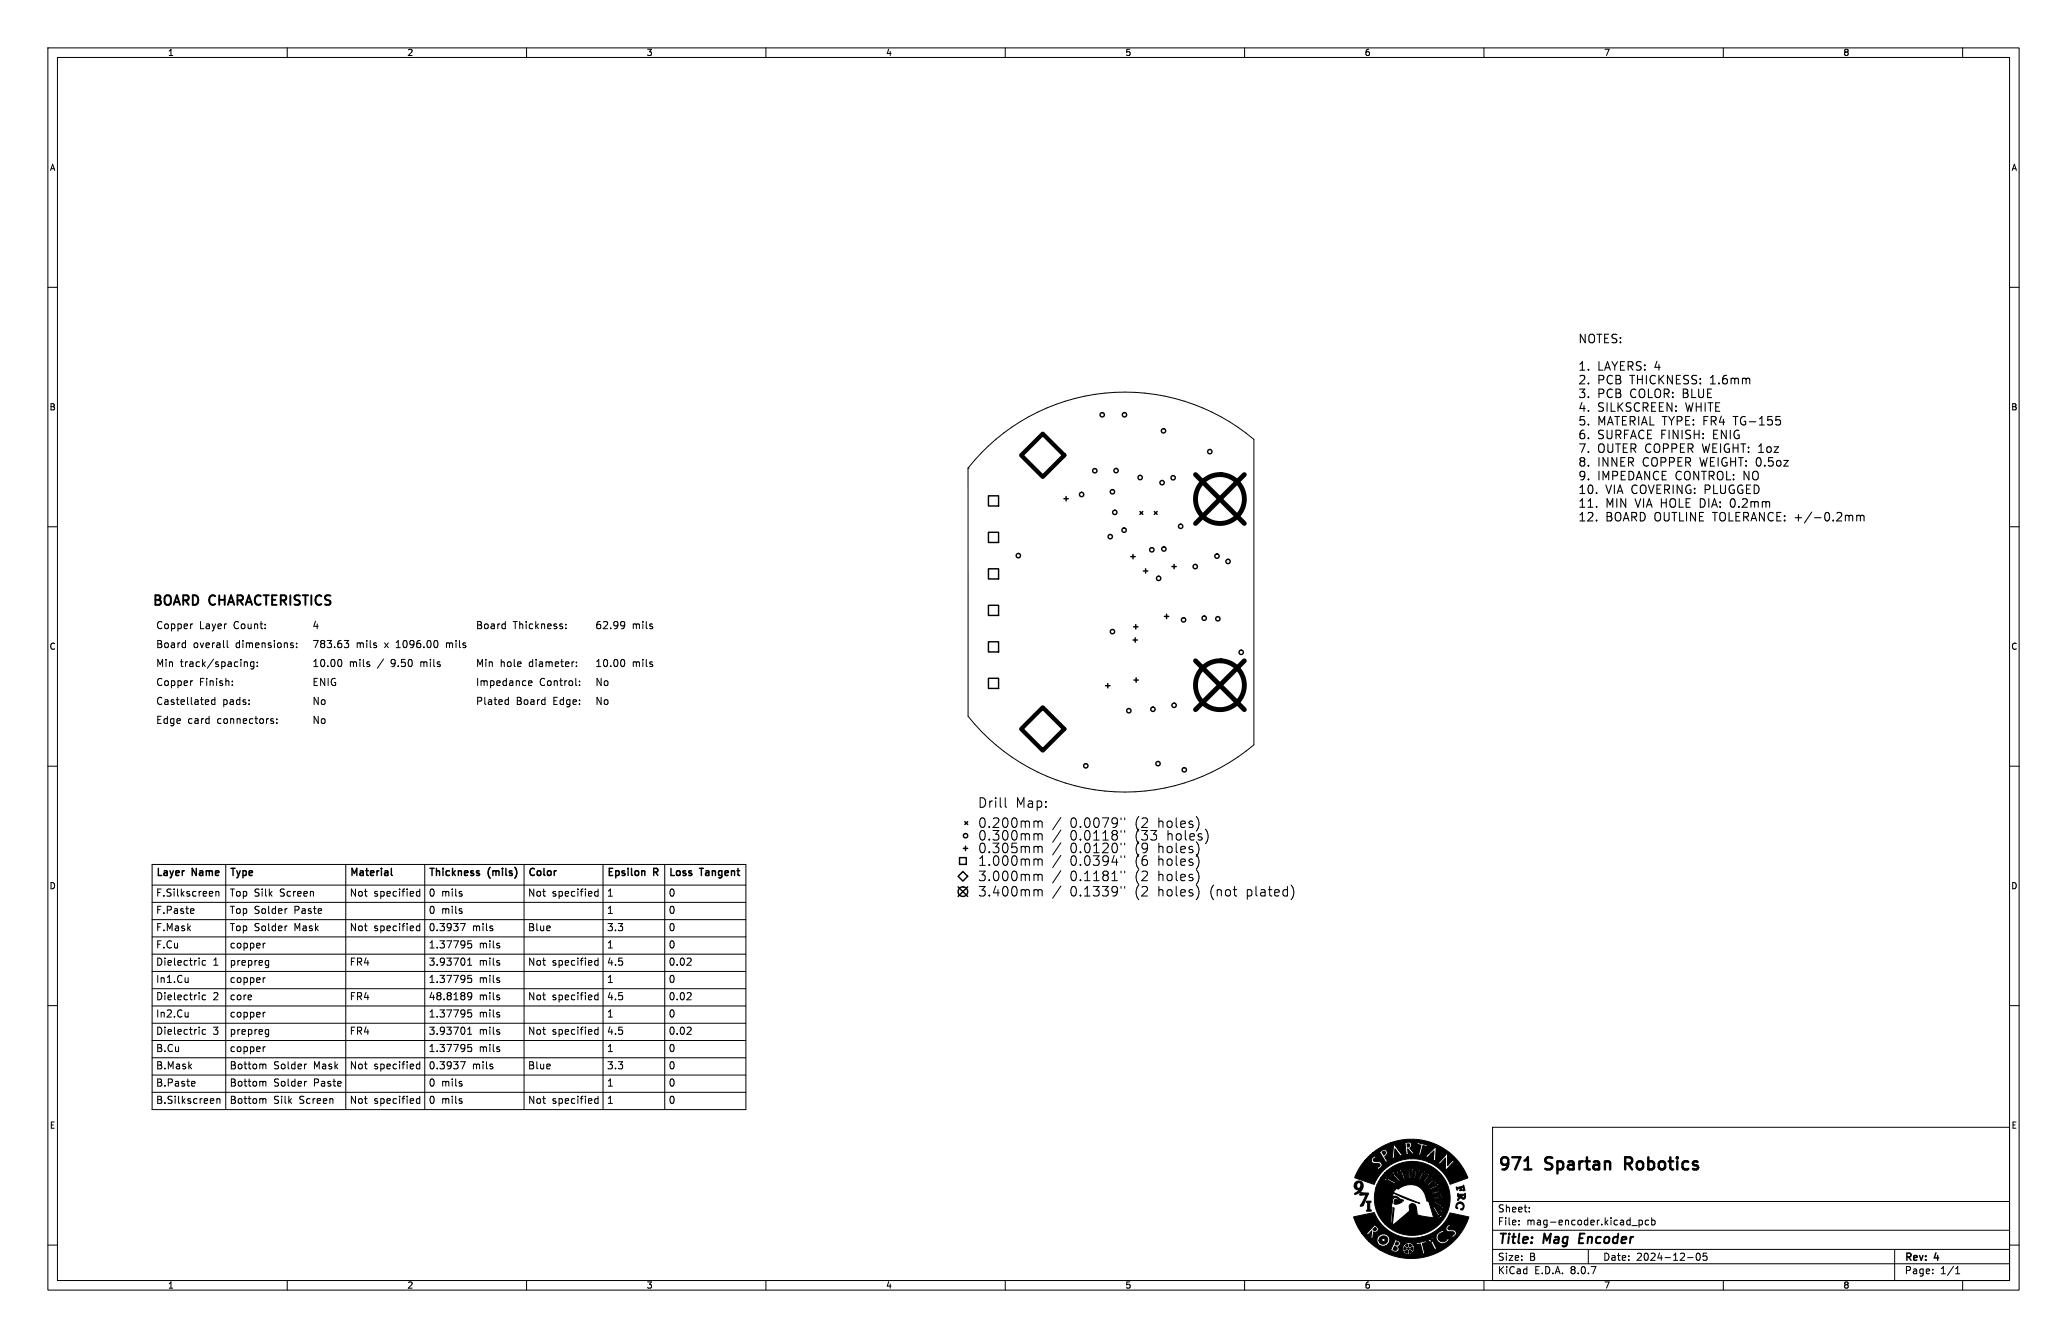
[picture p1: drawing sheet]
<svg xmlns="http://www.w3.org/2000/svg" width="432mm" height="279mm" viewBox="0 0 432 279" stroke-linecap="round" stroke-linejoin="round" font-family="sans-serif">
<defs><g id="words">
<g font-size="3.5">
<text x="312.8" y="245.1">971</text>
<text x="323" y="245.1">Spartan</text>
<text x="340.6" y="245.1">Robotics</text>
</g>
<g font-size="2.8">
<text x="31.7" y="127.4">BOARD</text>
<text x="43.9" y="127.4">CHARACTERISTICS</text>
<text x="312.8" y="260.3">Title:</text>
<text x="322.5" y="260.3">Mag</text>
<text x="330.7" y="260.3">Encoder</text>
</g>
<g font-size="2.5">
<text x="329.6" y="72.2">NOTES:</text>
<text x="329.6" y="77.9">1.</text>
<text x="333.8" y="77.9">LAYERS: 4</text>
<text x="329.6" y="80.8">2.</text>
<text x="329.6" y="83.6">3.</text>
<text x="333.8" y="80.8">PCB</text>
<text x="333.8" y="83.6">PCB</text>
<text x="340.8" y="80.8">THICKNESS:</text>
<text x="340.8" y="83.6">COLOR:</text>
<text x="352" y="83.6">BLUE</text>
<text x="357.8" y="80.8">1.6mm</text>
<text x="329.6" y="86.5">4.</text>
<text x="329.6" y="89.3">5.</text>
<text x="333.8" y="86.5">SILKSCREEN:</text>
<text x="333.8" y="89.3">MATERIAL TYPE: FR4</text>
<text x="352.4" y="86.5">WHITE</text>
<text x="363" y="89.3">TG-155</text>
<text x="329.6" y="92.2">6.</text>
<text x="329.6" y="95.1">7.</text>
<text x="333.8" y="92.2">SURFACE FINISH:</text>
<text x="333.8" y="95.1">OUTER COPPER</text>
<text x="356.2" y="95.1">WEIGHT: 1oz</text>
<text x="358.4" y="92.2">ENIG</text>
<text x="329.6" y="97.9">8.</text>
<text x="329.6" y="100.8">9.</text>
<text x="333.8" y="97.9">INNER</text>
<text x="333.8" y="100.8">IMPEDANCE</text>
<text x="343.4" y="97.9">COPPER</text>
<text x="350.3" y="100.8">CONTROL: NO</text>
<text x="355.6" y="97.9">WEIGHT: 0.5oz</text>
<text x="329.6" y="103.7">10.</text>
<text x="329.6" y="106.5">11.</text>
<text x="335.5" y="103.7">VIA COVERING: PLUGGED</text>
<text x="335.5" y="106.5">MIN</text>
<text x="341.9" y="106.5">VIA HOLE DIA:</text>
<text x="362.5" y="106.5">0.2mm</text>
<text x="329.6" y="109.4">12.</text>
<text x="335.5" y="109.4">BOARD OUTLINE</text>
<text x="358.4" y="109.4">TOLERANCE: +/-0.2mm</text>
</g>
<g font-size="2.1">
<text x="32.5" y="131.8">Copper</text>
<text x="41.7" y="131.8">Layer</text>
<text x="49.1" y="131.8">Count:</text>
<text x="65.1" y="131.8">4</text>
<text x="99.3" y="131.8">Board</text>
<text x="107.2" y="131.8">Thickness:</text>
<text x="124.2" y="131.8">62.99</text>
<text x="132.1" y="131.8">mils</text>
<text x="32.5" y="135.8">Board</text>
<text x="40.4" y="135.8">overall</text>
<text x="49.5" y="135.8">dimensions:</text>
<text x="65.1" y="135.8">783.63</text>
<text x="74.4" y="135.8">mils</text>
<text x="80.6" y="135.8">x</text>
<text x="83.2" y="135.8">1096.00</text>
<text x="94" y="135.8">mils</text>
<text x="32.5" y="139.7">Min</text>
<text x="32.5" y="143.7">Copper</text>
<text x="37.7" y="139.7">track/spacing:</text>
<text x="41.7" y="143.7">Finish:</text>
<text x="65.1" y="143.7">ENIG</text>
<text x="65.1" y="139.7">10.00</text>
<text x="73" y="139.7">mils</text>
<text x="79.2" y="139.7">/</text>
<text x="82.2" y="139.7">9.50</text>
<text x="88.6" y="139.7">mils</text>
<text x="99.3" y="139.7">Min</text>
<text x="99.3" y="143.7">Impedance</text>
<text x="104.5" y="139.7">hole</text>
<text x="110.7" y="139.7">diameter:</text>
<text x="112.7" y="143.7">Control:</text>
<text x="124.2" y="139.7">10.00</text>
<text x="124.2" y="143.7">No</text>
<text x="132.1" y="139.7">mils</text>
<text x="32.5" y="147.7">Castellated</text>
<text x="46.6" y="147.7">pads:</text>
<text x="65.1" y="147.7">No</text>
<text x="99.3" y="147.7">Plated</text>
<text x="107.9" y="147.7">Board</text>
<text x="115.8" y="147.7">Edge:</text>
<text x="124.2" y="147.7">No</text>
<text x="32.5" y="151.6">Edge</text>
<text x="39.3" y="151.6">card</text>
<text x="45.6" y="151.6">connectors:</text>
<text x="65.1" y="151.6">No</text>
<text x="32.5" y="183.7">Layer</text>
<text x="40.2" y="183.7">Name</text>
<text x="47.9" y="183.7">Type</text>
<text x="73" y="183.7">Material</text>
<text x="89.5" y="183.7">Thickness</text>
<text x="102" y="183.7">(mils)</text>
<text x="110.2" y="183.7">Color</text>
<text x="126.7" y="183.7">Epsilon</text>
<text x="136.6" y="183.7">R</text>
<text x="139.6" y="183.7">Loss</text>
<text x="146.4" y="183.7">Tangent</text>
<text x="32.5" y="191">F.Paste</text>
<text x="32.5" y="187.4">F.Silkscreen</text>
<text x="47.9" y="187.4">Top Silk</text>
<text x="47.9" y="191">Top Solder</text>
<text x="58.2" y="187.4">Screen</text>
<text x="61.2" y="191">Paste</text>
<text x="73" y="187.4">Not</text>
<text x="77.9" y="187.4">specified</text>
<text x="89.5" y="187.4">0 mils</text>
<text x="89.5" y="191">0 mils</text>
<text x="110.2" y="187.4">Not</text>
<text x="115.2" y="187.4">specified</text>
<text x="126.7" y="191">1</text>
<text x="126.7" y="187.4">1</text>
<text x="139.6" y="187.4">0</text>
<text x="139.6" y="191">0</text>
<text x="32.5" y="194.6">F.Mask</text>
<text x="47.9" y="194.6">Top Solder</text>
<text x="61.2" y="194.6">Mask</text>
<text x="73" y="194.6">Not</text>
<text x="77.9" y="194.6">specified</text>
<text x="89.5" y="194.6">0.3937</text>
<text x="98.5" y="194.6">mils</text>
<text x="110.2" y="194.6">Blue</text>
<text x="126.7" y="194.6">3.3</text>
<text x="139.6" y="194.6">0</text>
<text x="32.5" y="201.8">Dielectric</text>
<text x="32.5" y="198.2">F.Cu</text>
<text x="44.3" y="201.8">1</text>
<text x="47.9" y="198.2">copper</text>
<text x="47.9" y="201.8">prepreg</text>
<text x="73" y="201.8">FR4</text>
<text x="89.5" y="201.8">3.93701</text>
<text x="89.5" y="198.2">1.37795</text>
<text x="99.9" y="201.8">mils</text>
<text x="99.9" y="198.2">mils</text>
<text x="110.2" y="201.8">Not</text>
<text x="115.2" y="201.8">specified</text>
<text x="126.7" y="198.2">1</text>
<text x="126.7" y="201.8">4.5</text>
<text x="139.6" y="201.8">0.02</text>
<text x="139.6" y="198.2">0</text>
<text x="32.5" y="205.4">In1.Cu</text>
<text x="32.5" y="209">Dielectric</text>
<text x="44.3" y="209">2</text>
<text x="47.9" y="205.4">copper</text>
<text x="47.9" y="209">core</text>
<text x="73" y="209">FR4</text>
<text x="89.5" y="209">48.8189</text>
<text x="89.5" y="205.4">1.37795</text>
<text x="99.9" y="209">mils</text>
<text x="99.9" y="205.4">mils</text>
<text x="110.2" y="209">Not</text>
<text x="115.2" y="209">specified</text>
<text x="126.7" y="209">4.5</text>
<text x="126.7" y="205.4">1</text>
<text x="139.6" y="205.4">0</text>
<text x="139.6" y="209">0.02</text>
<text x="32.5" y="212.6">In2.Cu</text>
<text x="47.9" y="212.6">copper</text>
<text x="89.5" y="212.6">1.37795</text>
<text x="99.9" y="212.6">mils</text>
<text x="126.7" y="212.6">1</text>
<text x="139.6" y="212.6">0</text>
<text x="32.5" y="216.2">Dielectric</text>
<text x="32.5" y="219.8">B.Cu</text>
<text x="44.3" y="216.2">3</text>
<text x="47.9" y="216.2">prepreg</text>
<text x="47.9" y="219.8">copper</text>
<text x="73" y="216.2">FR4</text>
<text x="89.5" y="216.2">3.93701</text>
<text x="89.5" y="219.8">1.37795</text>
<text x="99.9" y="216.2">mils</text>
<text x="99.9" y="219.8">mils</text>
<text x="110.2" y="216.2">Not</text>
<text x="115.2" y="216.2">specified</text>
<text x="126.7" y="216.2">4.5</text>
<text x="126.7" y="219.8">1</text>
<text x="139.6" y="216.2">0.02</text>
<text x="139.6" y="219.8">0</text>
<text x="32.5" y="227">B.Paste</text>
<text x="32.5" y="223.4">B.Mask</text>
<text x="47.9" y="227">Bottom</text>
<text x="47.9" y="223.4">Bottom</text>
<text x="57" y="227">Solder</text>
<text x="57" y="223.4">Solder</text>
<text x="65.3" y="227">Paste</text>
<text x="65.3" y="223.4">Mask</text>
<text x="73" y="223.4">Not</text>
<text x="77.9" y="223.4">specified</text>
<text x="89.5" y="227">0 mils</text>
<text x="89.5" y="223.4">0.3937</text>
<text x="98.5" y="223.4">mils</text>
<text x="110.2" y="223.4">Blue</text>
<text x="126.7" y="223.4">3.3</text>
<text x="126.7" y="227">1</text>
<text x="139.6" y="223.4">0</text>
<text x="139.6" y="227">0</text>
<text x="32.5" y="230.6">B.Silkscreen</text>
<text x="47.9" y="230.6">Bottom</text>
<text x="57" y="230.6">Silk</text>
<text x="62.3" y="230.6">Screen</text>
<text x="73" y="230.6">Not</text>
<text x="77.9" y="230.6">specified</text>
<text x="89.5" y="230.6">0 mils</text>
<text x="110.2" y="230.6">Not</text>
<text x="115.2" y="230.6">specified</text>
<text x="126.7" y="230.6">1</text>
<text x="139.6" y="230.6">0</text>
<text x="312.8" y="256.1">File:</text>
<text x="312.8" y="253.4">Sheet:</text>
<text x="318.9" y="256.1">mag-encoder.kicad_pcb</text>
<text x="312.8" y="263.5">Size:</text>
<text x="319.5" y="263.5">B</text>
<text x="334.8" y="263.5">Date:</text>
<text x="341.8" y="263.5">2024-12-05</text>
<text x="397.8" y="263.7">Rev:</text>
<text x="404.2" y="263.7">4</text>
<text x="312.8" y="266.3">KiCad</text>
<text x="320.5" y="266.3">E.D.A.</text>
<text x="328.1" y="266.3">8.0.7</text>
<text x="397.8" y="266.3">Page:</text>
<text x="405.3" y="266.3">1/1</text>
</g>
<g font-size="1.8">
<text x="35" y="11.9">1</text>
<text x="85" y="11.9">2</text>
<text x="135" y="11.9">3</text>
<text x="185" y="11.9">4</text>
<text x="235" y="11.9">5</text>
<text x="285" y="11.9">6</text>
<text x="335" y="11.9">7</text>
<text x="385" y="11.9">8</text>
<text x="10.3" y="35.9">A</text>
<text x="420.1" y="35.9">A</text>
<text x="10.3" y="85.9">B</text>
<text x="420.1" y="85.9">B</text>
<text x="10.3" y="135.9">C</text>
<text x="420.1" y="135.9">C</text>
<text x="10.3" y="185.9">D</text>
<text x="420.1" y="185.9">D</text>
<text x="10.3" y="235.9">E</text>
<text x="420.1" y="235.9">E</text>
<text x="35" y="269.3">1</text>
<text x="85" y="269.3">2</text>
<text x="135" y="269.3">3</text>
<text x="185" y="269.3">4</text>
<text x="235" y="269.3">5</text>
<text x="285" y="269.3">6</text>
<text x="335" y="269.3">7</text>
<text x="385" y="269.3">8</text>
</g>
</g></defs>
<g fill="none" stroke="#000" stroke-width=".21">
<path d="M10 10h411.8v259.4h-411.8zM12 12h407.8v255.4h-407.8zM60 10v2M110 10v2M160 10v2M210 10v2M260 10v2M310 10v2M360 10v2M410 10v2M10 60h2M419.8 60h2"/>
<path d="M202.2 97.8h.1M205 94.6a41.7 41.7 0 0 1 56.9-2.8v63.7a41.8 41.8 0 0 1-59.7-5.9v-51.8zM10 110h2M419.8 110h2M38.6 134.2l.1 .1M38.7 133.7v1.5M38.7 135.2h-.1M40.2 130.3l-.2 .1M47.5 133.7v1.3l.2 .2M51.1 138.3h.5l.1 .9M53 138.3l-.4-.1-.3 .3 .2 .6h.5M53 138.2v1.2l-.3 .3-.3-.1"/>
<path d="M53.7 139.1v.1M53.7 138.3v.1M61.1 134.7l.2 .3-.2 .2M61.1 134.2l.1 .1M62 135.1v.1M62 134.3v.2M70.9 137.7a.8 .8 0 0 1 .5 .8 .8 .8 0 0 1-.5 .7M71.9 133.7h.9l-.5 .6 .5 .2v.5l-.3 .2h-.4M87.9 138.2v1M88.1 138.2l-.2 .1M91.4 134v1M93.3 134.2v1"/>
<path d="M93.5 134.2l-.2 .2M105.4 130.3l.2 .1M105.6 129.8v1.5M105.6 131.2l-.2 .1M118.2 131.1v.2M118.2 130.4v.1M120.4 139.1v.1M120.4 138.3v.1M129.9 129.8l.5 .1a.99 .99 0 0 1-.3 1.4M130 137.7a.8 .8 0 0 1 .5 .8 .8 .8 0 0 1-.5 .7M130.5 130.4l-.1 .2-.5 .1M10 160h2"/>
<path d="M40.2 142.2h-.2M43.5 146.2l.1 .3-.7 .1M44.9 145.6v1.5M44.9 146.2l-.4-.1-.3 .3 .1 .6h.6M48.5 143v.2M48.5 142.2v.2M57 150.6l.2 .2-.2 .3M57 150.1h.1M57.8 150.9v.2M57.8 150.1v.2M105.8 146.1l.4 .1M106.2 147l-.4 .1"/>
<path d="M106.2 145.6v1.5M110.4 142.7l.7-.2v-.3h-.5l-.2 .2 .1 .7h.6M121.1 143v.2M121.1 142.2v.2M419.8 160h2M204.7 179.3l.5-.6v2M204.8 166.6a1.01 1.01 0 0 1 1.1 1 1.01 1.01 0 0 1-1.1 1zM204.9 176.3l.4-.2a1.25 1.25 0 0 1 0 2l-.4-.2a1.68 1.68 0 0 1 0-1.6zM204.9 171l.4-.2a1.25 1.25 0 0 1 0 2l-.4-.2a1.68 1.68 0 0 1 0-1.6zM204.9 173.6l.4-.2a1.25 1.25 0 0 1 0 2l-.4-.2a1.68 1.68 0 0 1 0-1.6zM206.7 177.9v.2M206.7 175.2v.2"/>
<path d="M206.7 172.6v.2M206.8 167.3v1.3M207.3 167.3h-.3l-.2 .3M207.4 176.1h1.3l-.7 .7a.54 .54 0 0 1 .7 .4v.5l-.2 .3-.8 .1-.3-.2M207.4 173.4h1.3l-.7 .8a.54 .54 0 0 1 .7 .4v.4l-.2 .3-.8 .1-.3-.2M207.5 171l.3-.2 .7 .1a.54 .54 0 0 1 .1 .7l-1.2 1.2h1.3M207.7 178.9l.5-.2a1.25 1.25 0 0 1 0 2l-.5-.2a1.68 1.68 0 0 1 0-1.6zM208 166.6v.2M208 167.3v1.3M209 166.6v1.7l.2 .3M209.6 171l.5-.2a1.25 1.25 0 0 1 0 2l-.5-.2a1.68 1.68 0 0 1 0-1.6zM209.6 178.9l.5-.2a1.25 1.25 0 0 1 0 2l-.5-.2a1.68 1.68 0 0 1 0-1.6z"/>
<path d="M209.6 176.3l.5-.2a1.25 1.25 0 0 1 0 2l-.5-.2a1.68 1.68 0 0 1 0-1.6zM209.6 173.6l.5-.2a1.25 1.25 0 0 1 0 2l-.5-.2a1.68 1.68 0 0 1 0-1.6zM210 166.6v1.7l.3 .3M211.5 173.6l.5-.2a1.25 1.25 0 0 1 0 2l-.5-.2a1.68 1.68 0 0 1 0-1.6zM211.5 178.9l.5-.2a1.25 1.25 0 0 1 0 2l-.5-.2a1.68 1.68 0 0 1 0-1.6zM211.5 171l.5-.2a1.25 1.25 0 0 1 0 2l-.5-.2a1.68 1.68 0 0 1 0-1.6zM212.4 176.1h-1l-.1 .9 .3-.2 .7 .1 .2 .3-.1 .7-.3 .2h-.5l-.3-.2M212.6 168.6v-2l.6 1.4 .7-1.4v2M213.3 176.9a.5 .5 0 0 1 .9 .1M213.3 174.3a.5 .5 0 0 1 .9 .1M213.3 171.6a.5 .5 0 0 1 .9 .1M213.3 171.5v1.3"/>
<path d="M213.3 174.1v1.3M213.3 176.7v1.4M213.3 179.4v1.3M213.3 179.6a.5 .5 0 0 1 .9 .1M214.2 171.7v1.1M214.2 174.4v1M214.2 177v1.1M214.2 179.7v1M214.2 177l.3-.3 .5 .1v1.3M214.2 174.4l.3-.3 .5 .1v1.2M214.2 171.7l.3-.2h.5v1.3M214.2 179.7l.3-.3 .5 .1v1.2"/>
<path d="M214.9 167.3h.7l.1 1.3M215.7 167.7l-.7 .1a.39 .39 0 0 0-.3 .4 .39 .39 0 0 0 .3 .4l.7-.1M216 179.6a.5 .5 0 0 1 .9 .1M216 176.9a.5 .5 0 0 1 .9 .1M216 171.5v1.3M216 174.1v1.3M216 176.7v1.4M216 179.4v1.3M216 174.3a.5 .5 0 0 1 .9 .1M216 171.6a.5 .5 0 0 1 .9 .1M216.7 167.3h.5l.4 .3v.6l-.2 .3h-.7M216.7 167.3v2"/>
<path d="M216.9 177l.2-.3 .5 .1 .1 1.3M216.9 171.7v1.1M216.9 174.4v1M216.9 177v1.1M216.9 179.7v1M216.9 171.7l.2-.2h.5l.1 1.3M216.9 174.4l.2-.3 .5 .1 .1 1.2M216.9 179.7l.2-.3 .5 .1 .1 1.2M218.5 168.4v.2M218.5 167.3v.2M221.6 170.7l-1.7 2.6M221.6 178.6l-1.7 2.6"/>
<path d="M221.6 176l-1.7 2.5M221.6 173.3l-1.7 2.6M224 176.2l.4-.1a1.25 1.25 0 0 1 0 2h-.2a1.33 1.33 0 0 1-.2-1.9zM224 170.9l.4-.1a1.25 1.25 0 0 1 0 2h-.2a1.33 1.33 0 0 1-.2-1.9zM224 173.5l.4-.1a1.25 1.25 0 0 1 0 2h-.2a1.33 1.33 0 0 1-.2-1.9zM224 178.8l.4-.1a1.25 1.25 0 0 1 0 2h-.2a1.33 1.33 0 0 1-.2-1.9zM225.7 177.9v.2M225.7 175.2v.2M225.7 172.6v.2M226.8 176.3l.4-.2a1.25 1.25 0 0 1 0 2l-.4-.2a1.68 1.68 0 0 1 0-1.6zM226.8 171l.4-.2a1.25 1.25 0 0 1 0 2l-.4-.2a1.68 1.68 0 0 1 0-1.6zM226.8 173.6l.4-.2a1.25 1.25 0 0 1 0 2l-.4-.2a1.68 1.68 0 0 1 0-1.6z"/>
<path d="M226.8 178.9l.4-.2a1.25 1.25 0 0 1 0 2l-.4-.2a1.68 1.68 0 0 1 0-1.6zM228.4 178.7h1.2l-.6 .8a.54 .54 0 0 1 .6 .3v.5l-.2 .3-.7 .1-.3-.2M228.5 174l.5-.6v2M228.5 176.6l.5-.5v2M228.5 175.4h1.1M228.5 178.1h1.1M228.8 170.9l.3-.1a1.25 1.25 0 0 1 0 2h-.1a1.33 1.33 0 0 1-.2-1.9zM230.3 170.8h1.3l-.8 2M230.4 176.3l.3-.2 .6 .1a.54 .54 0 0 1 .1 .7l-1.1 1.2h1.2M230.4 175.4h1.1M230.4 174l.6-.6v2M231.5 179.6l-.4 .3-.5-.1-.2-.2v-.5l.2-.3 .5-.1 .3 .2a1.32 1.32 0 0 1-.4 1.8h-.4"/>
<path d="M232.5 176.3l.5-.2a1.25 1.25 0 0 1 0 2l-.5-.2a1.68 1.68 0 0 1 0-1.6zM232.7 174.3l-.4 .4v.3l.4 .4h.3l.4-.4v-.3l-.4-.4M232.7 174.3l-.4-.4 .4-.5 .5 .1 .2 .3-.4 .5M232.7 174.3h.3M232.8 178.6l-.5 1.4h1.2M233.2 179.4v1.3M233.4 171.6l-.4 .4-.5-.1-.2-.3v-.4l.2-.3 .5-.1 .3 .2a1.32 1.32 0 0 1-.4 1.8h-.4M234.2 170.8v.4M234.2 173.4v.4M234.2 176.1v.3M234.2 178.7v.4M235 170.8v.4"/>
<path d="M235 173.4v.4M235 176.1v.3M235 178.7v.4M237.9 178.4a2.29 2.29 0 0 0 0 3.1M237.9 173.1a2.29 2.29 0 0 0 0 3.1M237.9 175.8a2.29 2.29 0 0 0 0 3M237.9 170.5a2.29 2.29 0 0 0 0 3M238.5 173.4h1.2l-.7 .8a.54 .54 0 0 1 .7 .4v.4l-.2 .3-.7 .1-.3-.2M238.6 171l.3-.2 .6 .1a.54 .54 0 0 1 .1 .7l-1.1 1.2h1.2M239.5 178.7a.79 .79 0 0 0-.9 .9v.7l.2 .3 .5 .1 .3-.2 .1-.7-.2-.2-.5-.1-.4 .3M239.7 176.9l-.4 .4-.5-.1-.2-.3v-.5l.2-.2 .5-.1 .3 .2a1.32 1.32 0 0 1-.5 1.8h-.3M240.4 173.4h1.2l-.6 .8a.54 .54 0 0 1 .6 .4v.4l-.2 .3-.7 .1-.3-.2"/>
<path d="M242.1 176.9a.5 .5 0 0 1 .9 .1v1.1M242.1 171.6a.5 .5 0 0 1 .9 .1v1.1M242.1 179.6a.5 .5 0 0 1 .9 .1v1M242.1 170.8v2M242.1 176.1v2M242.1 178.7v2M244 179.5a.54 .54 0 0 1 .9 .3v.5a.54 .54 0 0 1-.6 .4 .54 .54 0 0 1-.5-.4v-.5zM244 176.8a.54 .54 0 0 1 .9 .3v.6a.54 .54 0 0 1-.6 .4 .54 .54 0 0 1-.5-.4v-.6zM244 171.5a.54 .54 0 0 1 .9 .3v.6a.54 .54 0 0 1-.6 .4 .54 .54 0 0 1-.5-.4v-.6zM244 174.3a.5 .5 0 0 1 .9 .1v1M244 173.4v2M245.7 176.1v1.7l.3 .3"/>
<path d="M245.7 170.8v1.7l.3 .3M245.7 178.7v1.7l.3 .3M245.8 174.3a.54 .54 0 0 1 .5-.2 .54 .54 0 0 1 .5 .4v.5a.54 .54 0 0 1-.6 .4 .54 .54 0 0 1-.5-.4zM246.7 177.4l.9-.2-.1-.4-.5-.1-.3 .3 .1 1h.7M246.7 172.1l.9-.2-.1-.4h-.5l-.3 .2 .1 1h.7M247.6 173.4v1.7l.3 .3M248.6 174.8l.9-.2-.1-.4-.5-.1-.3 .3 .1 .9h.7M249.1 179.5l-.4-.1-.3 .3 .1 .2 .6 .2v.5h-.7M249.1 176.8l-.4-.1-.3 .3 .1 .3 .6 .2v.5h-.7M249.1 171.5h-.4l-.3 .2 .1 .3 .6 .2v.5h-.7M249.9 178.4a2.29 2.29 0 0 1 0 3.1M249.9 170.5a2.29 2.29 0 0 1 0 3"/>
<path d="M249.9 175.8a2.29 2.29 0 0 1 0 3M251 174.2l-.4-.1-.3 .3 .1 .3 .6 .2v.4h-.7M251.8 173.1a2.29 2.29 0 0 1 0 3.1M31.8 184.8h124M31.8 195.6h124M31.8 180.5h124v51.2h-124zM31.8 192h124M31.8 199.2h124M31.8 188.4h124M40.3 189.7l.2 .4-.7 .1M40.4 190.7h-.1M45.1 186.3l.2-.2 .4 .1v.9"/>
<path d="M45.1 186.1v1M47.2 180.5v51.2M55.4 197l-.4 .2M60 189.7l-.4 .2M60 193.4l-.4 .1M65.4 186.2l.1 .9M67.1 189.8l.1 .3-.7 .1M72.2 180.5v51.2M87.7 186.2l-.4-.1-.3 .3 .1 .7h.6M87.7 185.6v1.5M87.7 192.9v1.5M87.7 193.4h-.4l-.3 .2 .1 .7h.6"/>
<path d="M88.7 180.5v51.2M96.2 192.9h1l-.7 1.5M96.3 190.2l.2 .3-.2 .2M96.3 186.6l.2 .3-.2 .2M96.3 186.1l.2 .1M96.3 189.7l.2 .1M98.5 196.5h-.7l-.1 .7 .2-.2 .5 .1 .1 .2v.5l-.2 .2-.6-.2M102.8 193.9l.2 .2-.2 .3M102.8 193.4h.1M104.2 197.5l.2 .2-.2 .3M104.2 197h.1M109.5 180.5v51.2"/>
<path d="M124.9 186.2l-.4-.1-.3 .3 .2 .7h.5M124.9 185.6v1.5M126 180.5v51.2M138.9 180.5v51.2M204.6 185.1h1.2l-.7 .8a.54 .54 0 0 1 .7 .3v.5l-.2 .3-.7 .1-.3-.2M204.6 181.9h1.2l-.7 .8a.54 .54 0 0 1 .7 .3v.5l-.2 .3-.7 .1-.3-.2M204.7 180.7h1.1M206.7 183.7v.2M206.7 186.9v.2M206.7 180.5v.2M207.7 182.1l.5-.2a1.25 1.25 0 0 1 0 2l-.5-.2a1.68 1.68 0 0 1 0-1.6zM208 185l-.5 1.4h1.3"/>
<path d="M208.5 185.8v1.3M209.6 185.3l.5-.2a1.25 1.25 0 0 1 0 2l-.5-.2a1.68 1.68 0 0 1 0-1.6zM209.6 182.1l.5-.2a1.25 1.25 0 0 1 0 2l-.5-.2a1.68 1.68 0 0 1 0-1.6zM211.5 185.3l.5-.2a1.25 1.25 0 0 1 0 2l-.5-.2a1.68 1.68 0 0 1 0-1.6zM211.5 182.1l.5-.2a1.25 1.25 0 0 1 0 2l-.5-.2a1.68 1.68 0 0 1 0-1.6zM213.3 186a.5 .5 0 0 1 .9 .1M213.3 182.8a.5 .5 0 0 1 .9 .1M213.3 182.6v1.3M213.3 185.8v1.3M214.2 186.1l.3-.3 .5 .1v1.2M214.2 182.9v1M214.2 186.1v1"/>
<path d="M214.2 182.9l.3-.3 .5 .1v1.2M216 186a.5 .5 0 0 1 .9 .1M216 182.8a.5 .5 0 0 1 .9 .1M216 182.6v1.3M216 185.8v1.3M216.9 186.1l.2-.3 .5 .1 .1 1.2M216.9 182.9v1M216.9 186.1v1M216.9 182.9l.2-.3 .5 .1 .1 1.2M221.6 181.8l-1.7 2.6M221.6 185l-1.7 2.6M224 185.2l.4-.1a1.25 1.25 0 0 1 0 2h-.2a1.33 1.33 0 0 1-.2-1.9z"/>
<path d="M224 182l.4-.1a1.25 1.25 0 0 1 0 2h-.2a1.33 1.33 0 0 1-.2-1.9zM225.7 186.9v.2M225.7 183.7v.2M225.7 180.5v.2M226.6 187.1h1.1M226.6 182.5l.5-.6v2M226.6 183.9h1.1M226.6 185.7l.5-.6v2M228.4 185.1h1.2l-.6 .8a.54 .54 0 0 1 .6 .3v.5l-.2 .3-.7 .1-.3-.2M228.5 182.5l.5-.6v2M228.5 183.9h1.1M230.3 185.1h1.2l-.6 .8a.54 .54 0 0 1 .6 .3v.5l-.2 .3-.7 .1-.3-.2"/>
<path d="M230.8 182.8l-.4-.4 .4-.5h.3l.4 .4-.4 .5M230.8 182.8l-.4 .3 .1 .6 .3 .2h.3l.4-.4v-.4l-.4-.3M230.8 182.8h.3M232.3 182.5l.6-.6v2M232.3 183.9h1.1M233.4 186l-.4 .3-.5-.1-.2-.2v-.5l.2-.3 .5-.1 .3 .2a1.32 1.32 0 0 1-.4 1.8h-.4M234.2 181.9v.4M234.2 185.1v.4M235 181.9v.4M235 185.1v.4M237.9 184.8a2.29 2.29 0 0 0 0 3.1M237.9 181.6a2.29 2.29 0 0 0 0 3.1"/>
<path d="M238.6 185.3l.3-.2 .6 .1a.54 .54 0 0 1 .1 .8l-1.1 1.1h1.2M238.6 182.1l.3-.2 .6 .1a.54 .54 0 0 1 .1 .8l-1.1 1.1h1.2M242.1 186a.5 .5 0 0 1 .9 .1v1M242.1 182.8a.5 .5 0 0 1 .9 .1v1M242.1 181.9v2M242.1 185.1v2M244 185.9a.54 .54 0 0 1 .9 .3v.5a.54 .54 0 0 1-.6 .4 .54 .54 0 0 1-.5-.4v-.5zM244 182.7a.54 .54 0 0 1 .9 .3v.5a.54 .54 0 0 1-.6 .4 .54 .54 0 0 1-.5-.4v-.5zM245.7 181.9v1.7l.3 .3M245.7 185.1v1.7l.3 .3M246.7 180l.9-.2-.1-.3-.5-.1-.3 .3 .1 .9h.7M246.7 186.4l.9-.2-.1-.3-.5-.1-.3 .3 .1 .9h.7"/>
<path d="M246.7 183.2l.9-.2-.1-.3-.5-.1-.3 .3 .1 .9h.7M249.1 185.9l-.4-.1-.3 .3 .1 .2 .6 .2v.5h-.7M249.1 182.7l-.4-.1-.3 .3 .1 .2 .6 .2v.5h-.7M249.9 181.6a2.29 2.29 0 0 1 0 3.1M249.9 184.8a2.29 2.29 0 0 1 0 3.1M253.5 184.8a2.29 2.29 0 0 0 0 3.1M254.3 186a.5 .5 0 0 1 .8 .1v1M254.3 185.8v1.3M256.2 185.9a.54 .54 0 0 1 .8 .3v.5a.54 .54 0 0 1-.5 .4 .54 .54 0 0 1-.5-.4v-.5zM257.6 185.8h.8M257.9 185.1v1.7l.1 .2 .4 .1M260.6 185.9l.5-.1 .4 .4v.5l-.2 .3h-.7"/>
<path d="M260.6 185.8v2M262.4 185.1v1.7l.3 .3M263.4 185.9h.8l.1 1.2M264.3 186.2l-.7 .1a.39 .39 0 0 0-.3 .4 .39 .39 0 0 0 .3 .4l.7-.1M265 185.8h.7M265.2 185.1v1.7l.1 .2 .4 .1M266.3 186.4l.9-.2-.1-.3-.5-.1-.3 .3 .1 .9h.7M269 185.9l-.6-.1-.4 .4v.5l.2 .3h.8M269 185.1v2M269.7 184.8a2.29 2.29 0 0 1 0 3.1M10 210h2M31.8 202.9h124"/>
<path d="M31.8 210.1h124M31.8 206.5h124M31.8 213.7h124M31.8 217.3h124M39.3 204.2v1M39.3 211.4v1M39.3 212.2l-.1 .1M39.3 205l-.1 .1M42.9 215.1l-.4-.1-.3 .3 .2 .6h.5M42.9 200.6h-.4l-.3 .3 .2 .6h.5M42.9 207.8h-.4l-.3 .3 .2 .6h.5M55.4 211.4l-.4 .3"/>
<path d="M55.4 204.2l-.4 .3M55.4 218.6l-.4 .3M55.7 215l.4 .1M55.7 200.6h.4M56.1 215.9l-.4 .1M56.1 200.6v1.2l-.1 .2-.4 .1M56.1 215v1.2l-.1 .2-.4 .1M56.1 201.5l-.4 .1M97.7 216h.8M97.7 201.6h.8M97.7 200.5l.4-.4v1.5M97.7 214.9l.4-.4v1.5"/>
<path d="M98.5 210.9h-.7l-.1 .7 .2-.1h.5l.1 .2v.5l-.2 .2-.6-.2M98.5 203.7h-.7l-.1 .7 .2-.2 .5 .1 .1 .2v.5l-.2 .2-.6-.2M98.5 218.1h-.7l-.1 .7 .2-.1h.5l.1 .3v.5l-.2 .1-.6-.1M98.5 207.9l-.2 .3-.5-.1-.1-.2 .1-.6h.5l.2 .1a.99 .99 0 0 1-.4 1.4h-.3M104.2 211.9l.2 .2-.2 .3M104.2 201.1l.2 .2-.2 .3M104.2 204.7l.2 .2-.2 .3M104.2 208.3l.2 .2-.2 .3M104.2 215.5l.2 .2-.2 .3M104.2 219.1l.2 .2-.2 .3M104.2 211.4l.1 .1M104.2 207.8h.1"/>
<path d="M104.2 204.2h.1M104.2 215l.1 .1M104.2 200.6h.1M104.2 218.6l.1 .1M124.9 207.8h-.4l-.3 .3 .2 .6h.5M124.9 215.1l-.4-.1-.3 .3 .2 .6h.5M124.9 200.1v1.5M124.9 207.3v1.5M124.9 214.5v1.5M124.9 200.6h-.4l-.3 .3 .2 .6h.5M144.2 214.6l.2 .2-.1 .3-.8 .9h.9M144.2 200.1l.2 .3-.1 .3-.8 .9h.9"/>
<path d="M144.2 207.3l.2 .3-.1 .3-.8 .9h.9M419.8 210h2M31.8 220.9h124M31.8 224.5h124M31.8 228.1h124M40.2 225.8l.5 .1v.3l-.7 .1M40.7 226.7l-.5 .1M45.3 229.6l.2-.2 .4 .1v.9M45.3 229.4v1M55.1 229.4l.4 .2v.8M55.1 222.2l.4 .2v.8M55.1 225.8l.4 .2v.8"/>
<path d="M64 222.2l-.3 .1M64 225.8l-.3 .2M69.5 229.5v.9M71.2 225.9l.1 .3-.8 .1M87.7 229.5l-.4-.1-.3 .3 .1 .6h.6M87.7 221.7v1.5M87.7 228.9v1.5M87.7 222.3l-.4-.1-.3 .3 .1 .6h.6M96.2 221.7h1l-.7 1.5M96.3 229.9l.2 .2-.2 .3M96.3 226.3l.2 .2-.2 .3M96.3 229.4l.2 .1"/>
<path d="M96.3 225.8l.2 .1M102.8 222.7l.2 .2-.2 .3M102.8 222.2l.1 .1M124.9 229.5l-.4-.1-.3 .3 .2 .6h.5M124.9 228.9v1.5M311.8 235.4h108v32h-108zM10 260h2M311.8 256.9h108M311.8 250.9h108M317.3 255.6v.2M317.3 254.9v.1M319.5 252.9v.2"/>
<path d="M319.5 252.2v.1M340.9 255.9h1.1M342.4 254.8v1.5M342.4 254.9l.4-.1 .3 .3-.1 .6h-.6M344.4 254.9l-.4-.1-.3 .3 .1 .6h.6M345 254.9l.5-.1 .3 .3-.2 .6h-.6M345 254.3v1.5M419.8 260h2M60 267.4v2M110 267.4v2M160 267.4v2M210 267.4v2"/>
<path d="M260 267.4v2M310 267.4v2M311.8 263.9h108M311.8 260.9h108M331.8 260.9v3M352.5 262.6h1.2M354.5 261.8l.2-.1a.8 .8 0 0 1 .5 .7 .8 .8 0 0 1-.5 .8l-.2-.2-.2-.4zM356.5 261.7h-.7v.7l.2-.1h.5l.1 .2-.1 .5-.2 .2-.5-.2M360 267.4v2M395.8 260.9v6.5M403.8 265.8v.2M403.8 265.1v.1"/>
<path d="M408.5 266h.9M408.5 264.9l.5-.4v1.5M410 267.4v2"/>
</g>
<g fill="none" stroke="#000" stroke-width=".4">
<path d="M33.4 124.5l-.3-.2h-.6v2M34.5 124.6a.68 .68 0 0 1 1.1 0M36.3 126.3l.6-2 .7 2M39.3 124.5l-.3-.2h-.7v2M41.2 124.6l-.4-.3h-.5v2M44.9 124.5l-.1-.1a.72 .72 0 0 0-.9 .2M45.8 124.3v2M46.9 124.3v2M47.6 126.3l.7-2 .6 2M50.7 124.5l-.3-.2h-.8v2M51.3 126.3l.7-2 .7 2M54.5 124.5l-.1-.1a.72 .72 0 0 0-1 .2"/>
<path d="M55 124.3h1.2M55.6 124.3v2M57.8 124.3h-1v2M59.7 124.5l-.3-.2h-.7v2M60.7 124.3v2M62.7 124.4l-.8-.1-.3 .2M63.2 124.3h1.2M63.8 124.3v2M65 124.3v2M67.1 124.5l-.1-.1a.72 .72 0 0 0-.9 .2M69 124.4l-.7-.1-.3 .2M330.1 257.6l-.3 2h1"/>
</g>
<path d="M318.5 244.2h1.4M339.5 243h1M340.5 241.7h-1v2.5" fill="none" stroke="#000" stroke-width=".51"/>
<g fill="#000" stroke="#000" stroke-width=".21">
<path d="M293.9 238.9h.1a.33 .33 0 0 1 .5 .1 .33 .33 0 0 1-.3 .5h-.2zM285.8 241.6l.9-.8h1.2a.81 .81 0 0 1 .8 .7l.4 .6a.46 .46 0 0 1 .1 .7l.9-.4-.1-.1-.2 .1-.4-.6h1.3v.1l.8-.2-.2-.1v-.8h.5a.16 .16 0 0 0 0-.2 .16 .16 0 0 0-.3 0l-.2 .2 .1-.9 .7 .9a.39 .39 0 0 1 .2 .7h5.4l.8 .3-.1-.3 .4-.5 .5 .2-.1-.3-.4 .1 .8-.7-.1 1.7-.3 .1 .8 .4-.1-.4 .1-1.7a.69 .69 0 0 0-.2-.9l-2.1 2h-5.4l.6-.2h4h-4l.2-.1v-.1h-.3l-1.4-1.9a.21 .21 0 0 0-.3-.2 .21 .21 0 0 0 0 .4l-.3 2.3-1.4 .1a.22 .22 0 0 1-.1-.3 .22 .22 0 0 1 .2-.2l.3-.3v-.4a.71 .71 0 0 0-.6-.6 .71 .71 0 0 0-.7 .4l-.6 .4h-1.2l2.1-1.4 1.8-.8h2.7v.2h.2l.2 2.1-.2 .2 .9-.1-.2-.1-.2-1 1 1.1 .6-.1-.8-.8a.32 .32 0 0 1-.3-.3 .32 .32 0 0 1 .3-.3l.1-.5 1.9 .1-.3 1.5a.24 .24 0 0 1-.1 .3 .24 .24 0 0 1-.3 0l.1 .2 .7 .2 .1-.2a.27 .27 0 0 1-.2-.2 .27 .27 0 0 1 .1-.3l.3-1.4 .7 .2-.1 .1a.39 .39 0 0 0 .4-.5l-1-.1-1-.4-.2 .5h-1.1a.83 .83 0 0 0-1.3-.4h-3l.4-.1a12.7 12.7 0 0 1 15.6 7.5l-3.7 1.3a8.4 8.4 0 0 0-4.5-4.6h1.9l.7 .5-.1-.2 1.1-1.2-.1 2.5h.2l1.1-1.2a.55 .55 0 0 1 .8-.4l-.6-.7-.2 .1 .2 .3-1 1 .1-2.2a.51 .51 0 0 0-.7-.4l.2 .2-.1 .4-1.3 1.3-.2-.1-.1 .1a6 6 0 0 1-3.1-.4l-2.1-.3a8.7 8.7 0 0 0-8.1 5.3l-4-1.4a12.2 12.2 0 0 1 2.2-3.6h1.2l.4 .6 .8 .1a.44 .44 0 0 1 .6 .4 .44 .44 0 0 1-.6 .3l.2 .3a.17 .17 0 0 0 .1 .2 .17 .17 0 0 0 .2-.1l.1-.1a.86 .86 0 0 0 .5-1l-.5-.4h-.5a.48 .48 0 0 1-.6 0 .48 .48 0 0 1-.1-.6l.5-.2-.3-.5-.6 .5-.2 .5h-1.2zM283.1 246.9a1.01 1.01 0 0 1 1.4 0 1.01 1.01 0 0 1 .1 1.4 1.54 1.54 0 0 1-1.6 1.1v-.2l1-.7a.86 .86 0 0 1-1.1-.8h.5a.47 .47 0 0 0 .6 .4 .47 .47 0 0 0 .3-.7 .48 .48 0 0 0-.6-.4 .48 .48 0 0 0-.3 .7h-.5zM284.3 249l1.2 .1a.28 .28 0 0 1 .4 .1 .28 .28 0 0 1-.2 .4l-.7 1.6a.65 .65 0 0 1-.8 .7l1.2-2.4-.9 .1a.29 .29 0 0 1-.5-.1 .29 .29 0 0 1 .2-.4zM285.4 250.8h.7a.19 .19 0 0 1 .3 .2 .19 .19 0 0 1-.2 .2l-.1 .8a.51 .51 0 0 0 .4 .8l-.1 .1h-.7a.2 .2 0 0 1-.2-.1 .2 .2 0 0 1 .2-.3v-.8a.45 .45 0 0 0-.3-.7zM282.8 254.1l2.7-.6a2.25 2.25 0 0 1 1.6-.2 8.5 8.5 0 0 0 10 5h2.9l.1 .6 .4 .7h.3a1.34 1.34 0 0 0 1.8-.9l-.1-.2-.4 .6a.99 .99 0 0 1-1.6-.4 .99 .99 0 0 1 1-1.4l.2 .2a.43 .43 0 0 0-.3-.6 .43 .43 0 0 0-.5 .2l-.8 .7-.1 .5h-2.9h.1a8.5 8.5 0 0 0 3.3-1.8h1.5l.3 .6 .9 .1a.42 .42 0 0 1 .6 .4 .42 .42 0 0 1-.6 .3l.3 .6 .2-.3a.73 .73 0 0 0 .4-1.1l-.4-.3h-1.1a.42 .42 0 0 1 0-.6 .42 .42 0 0 1 .5-.1l-.4-.5-.5 .5-.2 .4h-1.5l.2-.1a9.5 9.5 0 0 0 2.2-3.1l3.9 .9a12.7 12.7 0 0 1-18.6 6.8h2.1l1.4 .5 .3-.1 .3-.7h.6l.1 .1-.1 .1 .2 .3-.1 .1h.1l.1 .3h.1v.2l.7 .3 .1-.1 .3 .1 .9-.5-.1-.1 .3-.2-.1-.1 .1-.1v-.3l.1-.1-.1-.1h.1l-.2-.2 .1-.2-.3-.2 .1-.2-.2 .1 .1-.2-.5-.1-.1-.2h1.2l.2 .6 .7-.3 .4 1.6a.23 .23 0 0 1 .1 .3 .23 .23 0 0 1-.2 .1 .57 .57 0 0 0 .8 0l.1-.2h-.3l-.3-1.2a.41 .41 0 0 1-.1-.6 .41 .41 0 0 1 .6-.1v.1a.34 .34 0 0 0 .2-.3 .34 .34 0 0 0-.1-.3h.5l.1 .1a.86 .86 0 0 1 .8 .9l.2 .5a.28 .28 0 0 0 .2 .4 .28 .28 0 0 0 .4-.2l-.4-.9a1.16 1.16 0 0 1-.2-1.3h-.1a.22 .22 0 0 0-.3-.2 .22 .22 0 0 0-.1 .4l-.3 .1v-.4l-.3 .6-.6-.1-.1 .1-1.6 .4h-2.3v.1l-.1-.1-.1 .2-.3 .1-.1 .3-.1-.1-.2 .7h-.6l-.3-.4a.69 .69 0 0 0 .5-.8 .69 .69 0 0 0-.7-.6l-.5-.1 .1 .3-.2 .5-.6 1.3-.2-.1-.1 .2h-2.1l-2.2-1.8 1.7 .1 .1 .3-.2 .2 .4 .1v.3l.2-.1 .4 .1v.2l.4-.2 .2 .2 .1-.2 .2-.1 .3 .1a.36 .36 0 0 1 .4-.5v-.2l.3-.3a.28 .28 0 0 1-.2-.2 .28 .28 0 0 1 .2-.3 .28 .28 0 0 1-.3-.2 .28 .28 0 0 1 .2-.3 .31 .31 0 0 1-.4-.1 .31 .31 0 0 1-.1-.4h-.1a.28 .28 0 0 1-.3 .1 .28 .28 0 0 1-.1-.3 .34 .34 0 0 1-.4 .2 .34 .34 0 0 1-.3-.2 .3 .3 0 0 1-.2 .3 .3 .3 0 0 1-.3-.1v.2l-.2 .2h-.3a.31 .31 0 0 1 .1 .4 .31 .31 0 0 1-.4 .1 .3 .3 0 0 1 .3 .3 .3 .3 0 0 1-.3 .3h-1.4l-1.6-1.8h.9l.6 .6v-.3l.7-.7-.2 1.4 .5 .4-.1-.3 .1-.9a.27 .27 0 0 1 .1-.4 .27 .27 0 0 1 .4 .1h.1a.71 .71 0 0 0 .4-.8 .71 .71 0 0 0-.5-.6l-.4-.2v.2l-1.4 1.6-1.2-.1-1.1-1.8zM287.2 256.3l.3 .3v.2a.39 .39 0 0 1-.7 0zM288.3 258.4a.9 .9 0 0 1 1.4 0 .9 .9 0 0 1-.1 1.3 .9 .9 0 0 1-1.3-.2l-.2-.5h.5l.4 .3 .3-.1v-.4a.37 .37 0 0 0-.4-.2 .37 .37 0 0 0-.3 .4h-.5zM288.7 240.6a.37 .37 0 0 1 .7 0 .37 .37 0 0 1-.4 .5zM289.7 246l.2 .2-.2-.2 .2 .2-.2-.2h.1l.1 .2h-.2zM290.9 245.1l.3 .1-.1 .2-.2-.1h.2l-.2-.1 .2 .1zM291.4 250.5h.3l1.2 .5-.1 .1a1.83 1.83 0 0 1-1.5 .3l-.1-.1z"/>
<path d="M291.7 259.3a.37 .37 0 0 1 .4 .5 .37 .37 0 0 1-.6 .1zM292.8 244.5h.1v.2h-.1l.1-.1-.1-.1-.1 .2zM294.1 244.2l.2 .2-.2-.2 .2 .2-.1-.2h.1l.1 .2h-.2zM294.4 259.8l.6 .3-.2 .1a.25 .25 0 0 1-.3 .1 .25 .25 0 0 1-.1-.3zM289.3 244.9l.4-.3h1.8l1.3 1.8 .2-.1 3.6 .1 .9-1.6a.38 .38 0 0 0 .1-.6l-.1 .3h-.2v-.3l-.3 .3v.5l-.6 1.3h-3.4l-1.1-2h.4l.4 .5 .6 1.5h2.8l.8-2-.1-.3a.16 .16 0 0 1 0 .2 .16 .16 0 0 1-.2 0 .16 .16 0 0 1 0-.2l-.7 2.2h-2.4l-.5-1.3 .1-.6-.3-.3h.4l.2 .4 .5 1.8 .2-.1-.4-1.9h.3l.2 .4 .2 1.5 1.2 .1 .3-1.5 .2-.4-.1-.5-.1 .3-.2-.1 .1-.3a.62 .62 0 0 0-.2 .9l-.2 1.5h-.8l-.2-1.6 .2-.5h.2l.1 .3v1.8h.2l.1-2.3a.18 .18 0 0 1-.2 .2 .18 .18 0 0 1-.1-.3l-.1 .3h-.2l-.3-.4 .1 .3-.2 .1-.2-.2v.4h-.3l-.2-.4v.3l-.2-.2-.5 .1-.1 .3h-.1l-.1-.3-.2 .3h-.5a.18 .18 0 0 1 0 .3 .18 .18 0 0 1-.2 0 .18 .18 0 0 1-.1-.2v.2h-1.8a7.8 7.8 0 0 1 11.2 .4 7.8 7.8 0 0 1-.8 11.2 8.1 8.1 0 0 1-10.7-.6l1 .1 .3-.3 .4-3.2 .1 .1-.3 3.6 3.2-2.7a.76 .76 0 0 0 .3-1.1 .74 .74 0 0 1 .7-.8 .74 .74 0 0 1 .8 .8l.2 1.4a6.7 6.7 0 0 0 3.3 .8l-.6-2.3h.5l1 1.7 .1 .6 .4 .3v-.4h.2l.1 .3a.55 .55 0 0 0 .1-.6 .55 .55 0 0 0-.6-.3l-1-1.7-.8 .1-.1-.5h.6l.4 .2 1.4 1.6h.3a.17 .17 0 0 1-.2-.1 .17 .17 0 0 1 .1-.2 .17 .17 0 0 1 .2 .1l-1.6-1.4-.2-.4-.3-.1 .2 .2-.1 .2-.8-.1-.2-.5h.9l1.5 .9a.49 .49 0 0 0 .3 .4 .49 .49 0 0 0 .5-.1l-.2-.1v-.2h.3l-.3-.3h-.5l-1.4-.8-.2 .2h-.9v-.2a.44 .44 0 0 1-.6-.5 3.5 3.5 0 0 0-5.8-2l-.4-.2-.7 .9 5.6 2.3-3.2-1.1-2.4-1.2v1a1.03 1.03 0 0 1 1.5 .4l.7 .2v.2l-.6-.1-.6-.4a.54 .54 0 0 0-.9-.1h-.1l-.4 1.8 .2 .1-.4 3.5h-1a7.6 7.6 0 0 1-2-7.6l4.6 .1a6 6 0 0 1 3-1 3.7 3.7 0 0 1 3.3 3.5l-.1-.6h.4l.1 .4 .1-.1a.35 .35 0 0 0-.1-.4 .35 .35 0 0 0-.5 0l-.1-.2a.3 .3 0 0 1-.1-.4 .3 .3 0 0 1 .4-.1l.1 .3h.1a.37 .37 0 0 0-.2-.5 .37 .37 0 0 0-.4 .2l-.3-.4a.22 .22 0 0 1 0-.3 .22 .22 0 0 1 .4 .1v.1h.2l-.2-.5-.6 .2-.1-.1a.32 .32 0 0 1-.3-.3 .32 .32 0 0 1 .3-.3l.2 .2h.2l-.4-.4-.2 .2a.5 .5 0 0 1-.8-.2 .24 .24 0 0 1 .1-.4 .24 .24 0 0 1 .4 .2h.1a.42 .42 0 0 0-.6-.4 .36 .36 0 0 1-.1 .4 .36 .36 0 0 1-.5 0 .3 .3 0 0 1-.3-.2 .3 .3 0 0 1 0-.3h.5l-.7-.2v.5h-.5a.33 .33 0 0 1-.4 0 .33 .33 0 0 1-.1-.4h.5v-.1h-.3a.25 .25 0 0 0-.4 .1 .25 .25 0 0 0 .1 .4l-1 .2-.1-.3 .5-.2h-.3a.25 .25 0 0 0-.3 .2 .25 .25 0 0 0 .1 .3l-.8 .5-.2-.4 .4-.3-.5 .3v.1a.26 .26 0 0 1 .2 .3 .26 .26 0 0 1-.3 .2h-4.5l.3-.6h3.8l.4 .5 .1-.1a.33 .33 0 0 1-.2-.4 .33 .33 0 0 1 .4-.3 .28 .28 0 0 1 .3-.1 .28 .28 0 0 1 .2 .3 .28 .28 0 0 1-.4 .2h.2a.33 .33 0 0 0 .4-.2 .33 .33 0 0 0-.2-.4l.6-.2a.27 .27 0 0 1 .4-.1 .27 .27 0 0 1 0 .4 .27 .27 0 0 1-.3 .1l.3-.1a.3 .3 0 0 0 .3-.1 .3 .3 0 0 0-.1-.4h1.1v.4h-.5h.7v-.5l1 .3a.33 .33 0 0 1-.2 .4 .33 .33 0 0 1-.4-.2l.6 .3 .2-.5 .6 .3a.25 .25 0 0 1 .2 .2 .25 .25 0 0 1-.2 .3l-.4-.1a.42 .42 0 0 0 .4 .3 .42 .42 0 0 0 .4-.4l.6 .6-.4 .2-.3-.2a.36 .36 0 0 0 .3 .4 .36 .36 0 0 0 .4-.2h.1l.4 .7a.45 .45 0 0 1-.7-.2l.1 .2a.41 .41 0 0 0 .7 0l.1 .6a.22 .22 0 0 1-.1 .3 .22 .22 0 0 1-.3-.2l-.1-.1a.37 .37 0 0 0 .2 .4 .37 .37 0 0 0 .4-.1l.1 .4a.29 .29 0 0 1 .1 .4 .29 .29 0 0 1-.5 0l-.1-.4 .1 .5 .8-.1v.1l2 .5 .2-.1-.3-.1 .2-.2-.1-.1-2.2-.1-.1-.5h.3v.2h1.3l.5 .2 .3-.1-.2-.2 .1-.1h.2a.45 .45 0 0 0-.4-.2 .45 .45 0 0 0-.4 .2h-1.7l-.1-.4h.3a.64 .64 0 0 0 .8 0h1.3l-.1-.3h.3l-.4-.2-.4 .2-1.8 .3-.1-.5h.3v.2l1.6-.3a.43 .43 0 0 0 .4 .1 .43 .43 0 0 0 .3-.4 .18 .18 0 0 1-.2 .1 .18 .18 0 0 1-.2-.1l.3-.2-.5-.1-.4 .3-1.3 .4h-.3l-.2-.4h.3l.1 .2 1.9-.6 .2-.2h-.3l.1-.3-2 .9h-.3l-.3-.5h.3l.2 .2 1.2-.6h.6l.2-.3h-.3v-.1l.3-.2a.77 .77 0 0 0-1 .4l-1.2 .6h-.3l-.2-.4 .4 .2 1.8-1.1a.16 .16 0 0 1-.2-.1 .16 .16 0 0 1 .2-.2h-.3l-1.6 1.2h-.3l-.4-.4h.4l.1 .2 1.3-1a.44 .44 0 0 0 .4-.1 .44 .44 0 0 0 .1-.5l-.2 .3-.1-.1 .1-.3-.4 .2-.2 .4-1.1 .9h-.4l-.4-.3 .6 .1 1.5-1.4v-.3l-.2 .2v-.3l-.1 .1-1.4 1.6h-.4l-.5-.3h.5l.2 .1 .8-1.1 .5-.2 .1-.4-.3 .1-.1-.1 .2-.2a.52 .52 0 0 0-.5 .6l-.9 1.2-1.2-.3 1 .1 1.2-1.7v-.1h-.3v-.2l-.2 .1-.9 1.8h-.8a5.8 5.8 0 0 0-4.6 .9h-3.8l.7-1.4h.7l.3 .4a1.47 1.47 0 0 1 1.3 .5l.6 .3 .4-.2-1.5-.8-.4-.5h-.5l.2 .3a.22 .22 0 0 1-.2 .1 .22 .22 0 0 1-.2-.2l-.7 .1 .4-.6h1.1l1.9 1.5 .2-.1-1.7-1.6h-.3l.2 .2v.1l-1.4-.1 .4-.4h1.3l.2 .4 .5 .2 1.1 1.1 .3-.2-1.3-1.2a.52 .52 0 0 0-.1-.6 .52 .52 0 0 0-.6 0 .22 .22 0 0 1 .3 .1 .22 .22 0 0 1-.1 .3zM295.8 244.3h.1v.2h-.1l.1-.2-.1 .2 .1-.2-.2 .1zM297.1 244.6h.2v.2h-.2l.2-.1-.1-.1-.1 .2zM298.3 245.5l.2-.1 .1 .2h-.2l.1-.1-.1 .1 .1-.1zM299 259l.3-.1v.2l-.3 .1 .2-.3-.2 .3zM299.4 246.3h.2l-.1 .2 .1-.2-.2 .1 .1-.1-.1 .1zM300.2 247.5h.2v.2h-.2l.2-.1zM300.5 253.9h.2v.2h-.2v-.2l.2 .1z"/>
<path d="M300.7 248.7l.1-.1 .1 .2-.2 .1 .2-.2-.2 .1 .1-.1-.2 .1 .2-.2zM300.8 250.1h.2v.1h-.2h.2zM301.1 251.7h.2v.2h-.2l.2-.1zM304.4 251.3a.86 .86 0 0 1 1.3 .1 .86 .86 0 0 1-.4 1.3l-.2-.2a.61 .61 0 0 0 .5-.7 .61 .61 0 0 0-.8-.5 .61 .61 0 0 0-.3 .9v.1a.3 .3 0 0 1-.4 0 .3 .3 0 0 1 0-.5zM304.2 247.9h.6a.96 .96 0 0 0 .9-.4l.3 .8a.22 .22 0 0 1 0 .3 .22 .22 0 0 1-.3 .1v-.3a.31 .31 0 0 0 0-.4 .31 .31 0 0 0-.5 .1l.3 .4-.5 .1-.1-.1a.19 .19 0 0 0 .1-.3 .19 .19 0 0 0-.3 0l-.3 .3zM304.5 249.3l1 .1 .6-.2a.93 .93 0 0 1-.4 1.2h-.1a.55 .55 0 0 0-.6-.2 .55 .55 0 0 0-.4 .5 .77 .77 0 0 1 .6-1h-.4l-.2 .2-.1-.2h.9a.32 .32 0 0 0 .2 .5 .32 .32 0 0 0 .3-.5h-1.4zM291.3 260.2l.5 .3a.41 .41 0 0 1-.1 .6 .41 .41 0 0 1-.6-.1zM293.4 260.3l.4 .3v.2l-.5 .3zM293.4 261.3l.5-.3 .2 .3a.26 .26 0 0 1-.1 .4 .26 .26 0 0 1-.4-.2zM293.6 260.1l.5-.3v.5h-.1zM294.4 261.2l.1-.1 .4 .2a.35 .35 0 0 1-.1 .4 .35 .35 0 0 1-.4 0zM294.7 260.6h.1a.25 .25 0 0 1 .4-.2 .25 .25 0 0 1 0 .4l-.1 .3-.4-.3z"/>
<circle cx="299.5" cy="252" r=".1"/>
<circle cx="299.5" cy="251" r=".08"/>
<circle cx="294.2" cy="260.7" r=".2"/>
</g>
<g fill="none" stroke="#000" stroke-width=".3">
<path d="M206.5 103.5h2.1v2.2h-2.1zM206.5 111.2h2.1v2.1h-2.1zM206.5 118.8h2.1v2.1h-2.1zM222.3 104.1h.9M222.7 103.7v.9M236.2 116.2h.9M236.7 115.8v.9M238.1 106.8l.6 .6M238.7 106.8l-.6 .6M238.9 119.2h.9M239.3 118.8v.9M241.1 106.8l.6 .6"/>
<path d="M241.7 106.8l-.6 .6M244.8 118.3h.9M245.3 117.9v.9M206.5 126.4h2.1v2.1h-2.1zM206.5 134h2.1v2.1h-2.1zM236.7 133.6h.9M236.8 130.9h.9M237.1 133.2v.9M237.3 130.4v.9M243.2 128.7h1M243.7 128.3v.9M206.5 141.6h2.1v2.2h-2.1z"/>
<path d="M231 143.2h.9M231.4 142.7v.9M236.9 142h.9M237.3 141.6v.9M200.4 179.1h1.5v1.4h-1.5zM201.2 177.2h1M201.6 171.6l.6 .6M201.7 176.7v.9M202.2 171.6l-.6 .6M33.1 181.3v1.5M38.4 181.8h.1M41 181.3v1.5l-.8-1.5v1.5"/>
<path d="M48.3 181.3h.8M48.7 181.3v1.5M73.5 182.8v-1.5l.5 1.1 .5-1.1v1.5M76.6 181.3v1.3M79.7 181.3v.2M81 181.9v.9M81 182.8h-.1M81 182.2l-.1 .1M81.8 181.3v1.3l.2 .2M89.8 181.3h.9M90.3 181.3v1.5M91.2 181.3v1.5"/>
<path d="M92.5 181.3v.2M94.5 181.3v1.5M99.5 182.1l.7 .4-.2 .3h-.5M100.1 181.9l-.3-.1-.3 .2M102.4 181.1l-.3 .4M105 181.3v.2M105.7 181.3v1.3M107.5 181.1a1.74 1.74 0 0 1 .1 2.2M111.6 181.5l-.4-.2-.3 .2M113.6 181.3v1.3M116.2 181.8l-.3 .1M128 181.3h-.7v1.5"/>
<path d="M131.2 181.3v.2M131.9 181.3v1.3M134.1 181.9h.5l.1 .9M137.4 181.5l-.8-.2v1.5M140.2 181.3v1.5M146.1 181.3h.9M146.5 181.3v1.5M154.2 181.3v1.3M200.2 183l1-1 1 1-1 1zM200.2 185.2l2 2M202.2 185.2l-2 2"/>
<circle cx="228.7" cy="98.3" r=".45"/>
<circle cx="230.3" cy="86.6" r=".45"/>
<circle cx="233.1" cy="98.3" r=".45"/>
<circle cx="234.9" cy="86.6" r=".45"/>
<circle cx="238.2" cy="99.7" r=".45"/>
<circle cx="243.1" cy="90" r=".45"/>
<circle cx="245.1" cy="99.8" r=".45"/>
<circle cx="252.7" cy="94.3" r=".45"/>
<circle cx="212.7" cy="116" r=".45"/>
<circle cx="225.9" cy="103.3" r=".45"/>
<circle cx="231.9" cy="112.1" r=".45"/>
<circle cx="232.4" cy="102.7" r=".45"/>
<circle cx="232.9" cy="107" r=".45"/>
<circle cx="234.8" cy="110.7" r=".45"/>
<circle cx="240.6" cy="114.8" r=".45"/>
<circle cx="242.8" cy="100.8" r=".45"/>
<circle cx="243.1" cy="114.6" r=".45"/>
<circle cx="246.6" cy="109.9" r=".45"/>
<circle cx="249.7" cy="118.3" r=".45"/>
<circle cx="254.2" cy="116.1" r=".45"/>
<circle cx="256.5" cy="117.2" r=".45"/>
<circle cx="232.4" cy="131.9" r=".45"/>
<circle cx="242" cy="120.8" r=".45"/>
<circle cx="247.2" cy="129.4" r=".45"/>
<circle cx="251.6" cy="129.1" r=".45"/>
<circle cx="254.4" cy="129.2" r=".45"/>
<circle cx="259.3" cy="136.2" r=".45"/>
<circle cx="226.8" cy="159.9" r=".45"/>
<circle cx="235.8" cy="148.4" r=".45"/>
<circle cx="240.8" cy="148.1" r=".45"/>
<circle cx="241.9" cy="159.5" r=".45"/>
<circle cx="245.3" cy="147.3" r=".45"/>
<circle cx="201.7" cy="174.5" r=".45"/>
<circle cx="247.4" cy="160.8" r=".45"/>
<circle cx="201.2" cy="186.2" r="1"/>
</g>
<path d="M213.3 95.1l4.5-4.5 4.5 4.5-4.5 4.5zM213.3 152.2l4.5-4.5 4.5 4.5-4.5 4.5z" fill="none" stroke="#000" stroke-width=".9"/>
<g fill="none" stroke="#000" stroke-width="1">
<path d="M249.7 99.1l10.2 10.2M259.9 99.1l-10.2 10.2M249.7 138l10.2 10.2M259.9 138l-10.2 10.2"/>
<circle cx="254.8" cy="104.2" r="5.1"/>
<circle cx="254.8" cy="143.1" r="5.1"/>
</g>
<path d="M362.1 87h1M361.5 104.5v.7l.1 .6 .3 .1M386.8 107.6l.2 .3v.9M387.9 107.6v1.2M387.9 107.8l.5-.2 .2 .3M388.6 107.9l.3-.3 .4 .1 .1 1.1M388.6 107.9v.9" fill="none" stroke="#000" stroke-width=".22"/>
<use href="#words"/>
</svg>
